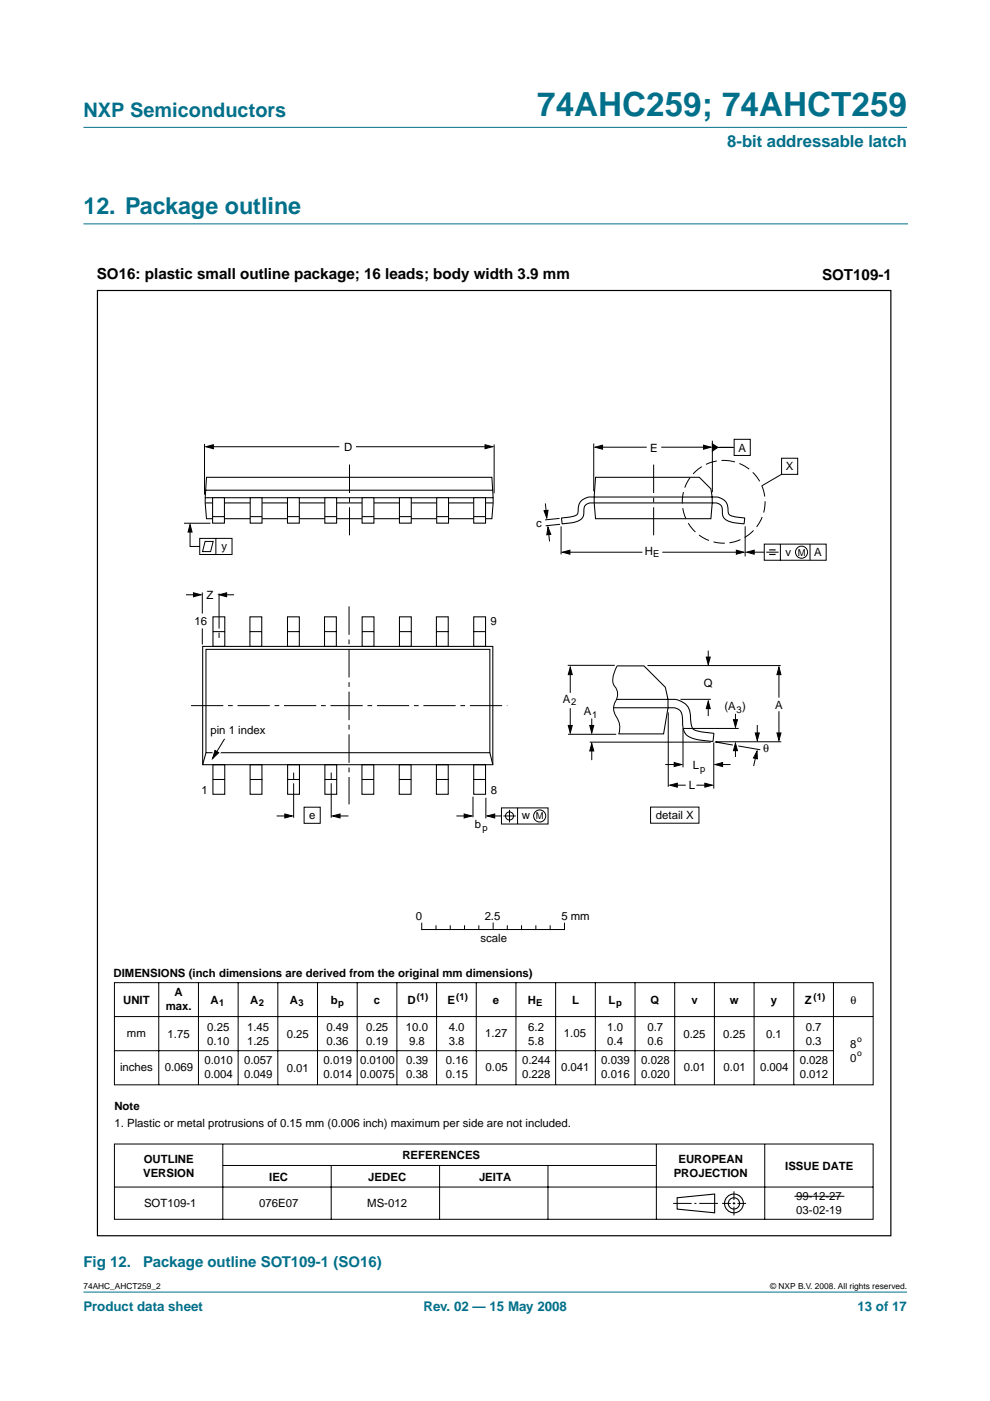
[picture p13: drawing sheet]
<svg xmlns="http://www.w3.org/2000/svg" width="210mm" height="297mm" viewBox="0 0 210 297" stroke-linecap="round" stroke-linejoin="round" font-family="sans-serif">
<defs><g id="words">
<text font-size="7.1" fill="#00708a" x="113.9" y="24.7">74AHC259; 74AHCT259</text>
<text font-size="4.9" fill="#00708a" x="17.7" y="45.5">12. Package outline</text>
<text font-size="4.2" fill="#00708a" x="17.7" y="24.9">NXP Semiconductors</text>
<text font-size="3.5" fill="#00708a" x="154.2" y="31.1">8-bit addressable latch</text>
<g font-size="3.2">
<text x="20.5" y="59.2">SO16: plastic small outline package; 16 leads; body width 3.9 mm</text>
<text x="174.3" y="59.3">SOT109-1</text>
</g>
<g font-size="3.2" fill="#00708a">
<text x="17.7" y="268.7">Fig 12.</text>
<text x="30.4" y="268.7">Package outline SOT109-1 (SO16)</text>
</g>
<g font-size="2.8" fill="#00708a">
<text x="17.7" y="278">Product data sheet</text>
<text x="89.8" y="278">Rev. 02 — 15 May 2008</text>
<text x="181.8" y="278">13 of 17</text>
</g>
<g font-size="2.4">
<text x="73" y="95.6">D</text>
<text x="137.8" y="95.7">E</text>
<text x="156.6" y="95.7">A</text>
<text x="166.6" y="99.7">X</text>
<text x="113.7" y="111.7">c</text>
<text x="46.9" y="116.6">y</text>
<text x="136.7" y="117.7">H</text>
<text x="166.5" y="117.8">v</text>
<text x="172.7" y="118">A</text>
<text x="43.8" y="126.9">Z</text>
<text x="41.2" y="132.4">16</text>
<text x="104" y="132.5">9</text>
<text x="119.3" y="149">A</text>
<text x="149.2" y="145.7">Q</text>
<text x="44.6" y="155.6">pin 1 index</text>
<text x="123.8" y="151.7">A</text>
<text x="153.6" y="150.6">(A )</text>
<text x="164.3" y="150.3">A</text>
<text x="161.8" y="159.5">θ</text>
<text x="146" y="167.4">L</text>
<text x="146.9" y="163.1">L</text>
<text x="42.7" y="168.4">1</text>
<text x="65.5" y="173.6">e</text>
<text x="104.1" y="168.4">8</text>
<text x="110.6" y="173.7">w</text>
<text x="139.1" y="173.7">detail X</text>
<text x="100.7" y="175.6">b</text>
<text x="88.2" y="195">0</text>
<text x="102.8" y="195">2.5</text>
<text x="119" y="195">5 mm</text>
<text x="101.9" y="199.7">scale</text>
<text x="24.1" y="207.2">DIMENSIONS (inch dimensions are derived from the original mm dimensions)</text>
<text x="26.1" y="212.9">UNIT</text>
<text x="35.1" y="214.1">max.</text>
<text x="37" y="211.1">A</text>
<text x="44.6" y="212.9">A</text>
<text x="53" y="212.9">A</text>
<text x="61.4" y="212.9">A</text>
<text x="70.1" y="212.9">b</text>
<text x="79.3" y="212.9">c</text>
<text x="86.4" y="212.9">D</text>
<text x="94.9" y="212.9">E</text>
<text x="104.5" y="212.9">e</text>
<text x="111.9" y="212.9">H</text>
<text x="121.3" y="212.9">L</text>
<text x="129" y="212.9">L</text>
<text x="137.9" y="212.9">Q</text>
<text x="146.6" y="212.9">v</text>
<text x="154.8" y="212.9">w</text>
<text x="163.4" y="212.9">y</text>
<text x="170.6" y="212.9">Z</text>
<text x="180.3" y="212.9">θ</text>
<text x="26.9" y="219.8">mm</text>
<text x="35.5" y="220">1.75</text>
<text x="44" y="218.6">0.25</text>
<text x="44" y="221.5">0.10</text>
<text x="52.4" y="218.6">1.45</text>
<text x="52.4" y="221.5">1.25</text>
<text x="60.8" y="220.1">0.25</text>
<text x="69.2" y="218.6">0.49</text>
<text x="69.2" y="221.5">0.36</text>
<text x="77.6" y="218.6">0.25</text>
<text x="77.6" y="221.5">0.19</text>
<text x="86.1" y="218.6">10.0</text>
<text x="86.7" y="221.5">9.8</text>
<text x="95.1" y="218.6">4.0</text>
<text x="95.1" y="221.5">3.8</text>
<text x="102.9" y="220">1.27</text>
<text x="112" y="218.6">6.2</text>
<text x="112" y="221.5">5.8</text>
<text x="119.6" y="220">1.05</text>
<text x="128.8" y="218.6">1.0</text>
<text x="128.8" y="221.5">0.4</text>
<text x="137.3" y="218.6">0.7</text>
<text x="137.3" y="221.5">0.6</text>
<text x="144.9" y="220">0.25</text>
<text x="153.3" y="220">0.25</text>
<text x="162.4" y="220">0.1</text>
<text x="170.8" y="218.6">0.7</text>
<text x="170.8" y="221.5">0.3</text>
<text x="25.4" y="227">inches</text>
<text x="34.9" y="227.1">0.069</text>
<text x="43.3" y="225.7">0.010</text>
<text x="51.8" y="225.7">0.057</text>
<text x="60.8" y="227.2">0.01</text>
<text x="68.6" y="225.7">0.019</text>
<text x="76.4" y="225.6">0.0100</text>
<text x="86.1" y="225.7">0.39</text>
<text x="94.5" y="225.7">0.16</text>
<text x="103" y="227.1">0.05</text>
<text x="110.7" y="225.7">0.244</text>
<text x="119" y="227.1">0.041</text>
<text x="127.5" y="225.7">0.039</text>
<text x="136" y="225.7">0.028</text>
<text x="145" y="227.1">0.01</text>
<text x="153.4" y="227.1">0.01</text>
<text x="161.1" y="227.1">0.004</text>
<text x="169.6" y="225.7">0.028</text>
<text x="180.3" y="222.1">8</text>
<text x="180.3" y="225.1">0</text>
<text x="43.3" y="228.6">0.004</text>
<text x="51.8" y="228.6">0.049</text>
<text x="68.6" y="228.6">0.014</text>
<text x="76.4" y="228.6">0.0075</text>
<text x="86.1" y="228.6">0.38</text>
<text x="94.5" y="228.6">0.15</text>
<text x="110.7" y="228.6">0.228</text>
<text x="127.5" y="228.6">0.016</text>
<text x="136" y="228.6">0.020</text>
<text x="169.6" y="228.6">0.012</text>
<text x="24.3" y="235.2">Note</text>
<text x="24.3" y="238.9">1. Plastic or metal protrusions of 0.15 mm (0.006 inch) maximum per side are not included.</text>
<text x="85.3" y="245.8">REFERENCES</text>
<text x="30.3" y="249.4">VERSION</text>
<text x="30.5" y="246.5">OUTLINE</text>
<text x="57.1" y="250.4">IEC</text>
<text x="78.1" y="250.4">JEDEC</text>
<text x="101.6" y="250.4">JEITA</text>
<text x="142.8" y="249.4">PROJECTION</text>
<text x="143.9" y="246.5">EUROPEAN</text>
<text x="166.5" y="248">ISSUE DATE</text>
<text x="30.5" y="256">SOT109-1</text>
<text x="54.9" y="256">076E07</text>
<text x="77.9" y="256">MS-012</text>
<text x="168.8" y="254.5">99-12-27</text>
<text x="168.8" y="257.4">03-02-19</text>
</g>
<g font-size="2">
<text x="138.5" y="118.2">E</text>
<text x="169.2" y="117.8">M</text>
<text x="121.1" y="149.5">2</text>
<text x="125.6" y="152.1">1</text>
<text x="156.2" y="151.1">3</text>
<text x="148.5" y="163.6">p</text>
<text x="113.6" y="173.7">M</text>
<text x="102.3" y="176.1">p</text>
<text x="46.5" y="213.3">1</text>
<text x="54.9" y="213.3">2</text>
<text x="63.3" y="213.3">3</text>
<text x="71.7" y="213.3">p</text>
<text x="88.4" y="211.9">(1)</text>
<text x="96.7" y="211.9">(1)</text>
<text x="113.7" y="213.3">E</text>
<text x="130.6" y="213.3">p</text>
<text x="172.5" y="211.9">(1)</text>
</g>
<g font-size="1.8">
<text x="181.8" y="220.9">o</text>
<text x="181.8" y="223.8">o</text>
<text x="17.7" y="273.4">74AHC_AHCT259_2</text>
<text x="163.3" y="273.4">© NXP B.V. 2008. All rights reserved.</text>
</g>
</g></defs>
<g fill="#00708a" stroke="#00708a" stroke-width=".21">
<path d="M17.7 273.9h174.6z"/>
<path d="M17.7 27h174.6z"/>
</g>
<path d="M17.7 47.5h174.7" fill="none" stroke="#00708a" stroke-width=".21"/>
<path d="M43.5 106.6h61.1z" fill="#fff" stroke="#000" stroke-width=".22"/>
<g fill="none" stroke="#000" stroke-width=".21">
<path d="M43.4 94.1v10.8M44.6 94.7h27.3M75.5 94.7h28.1M104.8 94.2v10.4M125.9 94v10.2M126.9 94.8h10.2M140.2 94.8h9.7M151 93.4v11M151.6 94.9h4M155.7 93.1h3.4v3.5h-3.4zM165.7 97.2h3.4v3.4h-3.4zM115.6 106.7l.3 2.6"/>
<path d="M116.2 112.3l.3 2.5M118.6 109.9l-3 .3M118.8 111.2l-3.1 .3M119 111.6v5.9M120.1 117.1h16.1M140.4 117.1h16.3M158 111.6v6.4M159.2 117.1h2.8M162 115.4h13.2v3.4h-13.2zM162.5 117.1h2.6M165.5 115.4v3.4M165.7 100.6l-4.1 2.4"/>
<path d="M171.7 115.4v3.4M39.4 126.1h2.6M42.9 125.6v4.5M46.4 125.8v7.5M46.4 134.1v1.2M47.1 126.1h2.5M150.2 137.9v2.4M120.4 141.1h9.9M120.4 155.7h10.2M120.9 142v4.9M120.9 150.2v4.4M125 157.3h25.7"/>
<path d="M125.5 152.3v2.6M125.5 158.6v2.6M130.8 141.2a4.9 4.9 0 0 0-.7 4 3 3 0 0 1 .2 4 3.5 3.5 0 0 0 .7 3.3 4 4 0 0 1 .2 3.1M137.3 141.1h28.2M141.7 151v15.8M144.3 148.3h6.4M144.8 154.5v8.2M144.9 154.4h11.7M150.2 149.3v2.5M151.3 157.4v9.8M151.6 157.3l3.8 .7M151.8 157.3h13.8"/>
<path d="M155.9 151.3v1.9M155.9 158.6v1.9M156.5 158.2l4.7 .8M160.4 159.9l-.6 2.5M160.6 153.7v2.6M165.2 142.3v5.6M165.2 150.8v5.3M58.7 173h2.5M62.3 163.8v1.4M62.3 166.1v7.3M64.5 171.1h3.4v3.5h-3.4zM70.2 163.8v1.4"/>
<path d="M70.2 166.1v7.3M71.3 173h2.6M96.8 173h2.5M100.3 168.9v4.4M103 169.1v4.4M104.2 173h2.1M106.3 171.3h9.9v3.4h-9.9zM106.7 173h2.7M108 171.7v2.7M109.7 171.3v3.4M137.9 171.1h10.3v3.4h-10.3zM141.1 162.1h2.3"/>
<path d="M142.8 166.5h2.6M147.7 166.5h2.5M152.5 162.1h2.4"/>
<circle cx="169.9" cy="117.1" r="1.28"/>
<circle cx="108" cy="173" r=".86"/>
<circle cx="114.4" cy="173" r="1.28"/>
</g>
<g fill="#000" stroke="#000" stroke-width=".21">
<path d="M43.6 94.7l1.6-.4v.8zM102.8 94.3l1.6 .4-1.6 .4zM126.2 94.8l1.6-.4v.8zM149.2 94.4l1.6 .4-1.6 .4zM151 94.1l1.2 .8-1.2 .7zM115.4 108.3l.8-.1-.3 1.6zM116.2 111.8l.6 1.5-.9 .1zM119.2 117.1l1.6-.4v.8zM156.1 116.7l1.6 .4-1.6 .4zM158.3 117.1l1.6-.5v.9zM41 125.7l1.6 .4-1.6 .4zM46.5 126.1l1.6-.4v.8z"/>
<path d="M149.7 139.3h.9l-.4 1.6zM120.9 141.4l.4 1.6h-.8zM120.5 153.8h.8l-.4 1.6zM125.5 157.6l.4 1.6h-.9zM125 153.8h.9l-.4 1.6zM150.2 148.7l.4 1.5h-.9zM155.9 157.6l.5 1.6h-.9zM155.5 152.6h.9l-.5 1.6zM160.1 155.4h.9l-.4 1.6zM165.2 141.4l.4 1.6h-.9zM164.7 155.4h.9l-.4 1.6zM60.4 172.6l1.6 .4-1.6 .4z"/>
<path d="M70.5 173l1.6-.4v.8zM98.4 172.6l1.6 .4-1.6 .4zM103.3 173l1.6-.4v.8zM142.9 161.7l1.6 .4-1.6 .4zM142 166.5l1.6-.5v.9zM149.4 166l1.6 .5-1.6 .4zM151.6 162.1l1.6-.4v.8zM160.5 159.2l.1 1.7-.9-.2z"/>
</g>
<path d="M163.1 116.6h1.3M163.1 117.6h1.3" fill="none" stroke="#000" stroke-width=".24"/>
<path d="M40.5 149.6h67.1" fill="none" stroke="#000" stroke-width=".21" stroke-dasharray="6.8 1 1 1" stroke-linecap="butt"/>
<path d="M74.1 98.5v15M138.6 98.5v15M74 128.6v41.9" fill="none" stroke="#000" stroke-width=".21" stroke-dasharray="6 1 1 1" stroke-linecap="butt"/>
<circle cx="153.4" cy="106.4" r="8.8" fill="none" stroke="#000" stroke-width=".21" stroke-dasharray="2.4 1" stroke-linecap="butt"/>
<g fill="none" stroke="#000" stroke-width=".22">
<path d="M43.5 105.5h61.1M43.6 103.9h60.8M43.8 101.2h60.5l.3 4.3-.3 4.5h-60.5l-.3-3.4zM126 106.6a1.7 1.7 0 0 0-2.2 1.9 2.03 2.03 0 0 1-1.9 2.2l-2.7 .3-.1-1.1 .4-.1a4.8 4.8 0 0 0 2.9-.8l.2-.9a2.8 2.8 0 0 1 3.4-2.7h24.9a2.87 2.87 0 0 1 3.4 2.1 2.17 2.17 0 0 0 .4 1.7l.9 .3 2.3 .3-.1 1.2h-.3a5.5 5.5 0 0 1-4.1-1.3l-.2-1.2a1.67 1.67 0 0 0-2.2-1.9M126.3 101.2h22l2.4 2.4 .3 1.8v1.2l-.3 3.4h-24.4l-.3-4.6zM43 137.1h61.5v25h-61.5zM43.7 137.7h60.2v21.9h-60.2zM45.2 130.8h2.5v6.3h-2.5zM45.2 133.9h2.5M53 130.8h2.5v6.3h-2.5zM53 133.9h2.5M61 130.8h2.5v6.3h-2.5z"/>
<path d="M61 133.9h2.5M68.8 130.8h2.5v6.3h-2.5zM68.8 133.9h2.5M76.8 130.8h2.5v6.3h-2.5zM76.8 133.9h2.5M84.7 130.8h2.5v6.3h-2.5zM84.7 133.9h2.5M92.5 130.8h2.5v6.3h-2.5zM92.5 133.9h2.5M100.4 130.8h2.5v6.3h-2.5zM100.4 133.9h2.5M43.7 159.6l-.7 2.5"/>
<path d="M103.9 159.6l.6 2.5M130.7 148.3h10.9a4.1 4.1 0 0 1 4.6 2.5l.3 2.5a1.69 1.69 0 0 0 1.8 1.8l3 .4-.1 1.6a11.9 11.9 0 0 1-5.5-1.1 3.5 3.5 0 0 1-1-2.9 2.51 2.51 0 0 0-1-2.8l-.6-.2h-1.5M130.8 141.2h5.7l4.6 4.5 .5 2.6v1.8l-.9 5.5h-9.6M45.1 162.1h2.6v6.3h-2.6zM45.1 165.3h2.6M53 162.1h2.5v6.3h-2.5zM53.1 165.3h2.5M61 162.1h2.5v6.3h-2.5zM61 165.3h2.5M68.9 162.1h2.5v6.3h-2.5zM68.9 165.3h2.5M76.7 162.1h2.5v6.3h-2.5z"/>
<path d="M76.7 165.3h2.6M84.7 162.1h2.5v6.3h-2.5zM84.7 165.3h2.5M92.5 162.1h2.5v6.3h-2.5zM92.5 165.3h2.5M100.4 162.1h2.5v6.3h-2.5zM100.4 165.3h2.5"/>
</g>
<path d="M68.9 105.5h2.5v5.4h-2.5z" fill="#fff" stroke="#000" stroke-width=".22"/>
<path d="M68.9 109.5h2.5" fill="none" stroke="#000" stroke-width=".22"/>
<path d="M61 105.5h2.5v5.4h-2.5z" fill="#fff" stroke="#000" stroke-width=".22"/>
<path d="M61 109.5h2.5" fill="none" stroke="#000" stroke-width=".22"/>
<path d="M53 105.5h2.6v5.4h-2.6z" fill="#fff" stroke="#000" stroke-width=".22"/>
<path d="M53 109.5h2.6" fill="none" stroke="#000" stroke-width=".22"/>
<path d="M45.1 105.5h2.5v5.4h-2.5z" fill="#fff" stroke="#000" stroke-width=".22"/>
<path d="M45.1 109.5h2.5" fill="none" stroke="#000" stroke-width=".22"/>
<g fill="#fff" stroke="#000" stroke-width=".22">
<path d="M92.6 105.5h2.5v5.4h-2.5z"/>
<path d="M76.8 105.5h2.5v5.4h-2.5z"/>
<path d="M84.7 105.5h2.5v5.4h-2.5z"/>
</g>
<path d="M84.7 109.5h2.5" fill="none" stroke="#000" stroke-width=".22"/>
<path d="M100.4 105.5h2.5v5.4h-2.5z" fill="#fff" stroke="#000" stroke-width=".22"/>
<path d="M76.8 109.5h2.5M92.6 109.5h2.5M100.4 109.5h2.5" fill="none" stroke="#000" stroke-width=".22"/>
<path d="M40.3 111.2l.4 1.6h-.8z" fill="#000" stroke="#000" stroke-width=".21"/>
<path d="M39 110.9h5.6M40.3 111.8v4.1h2M42.3 114.1h6.9v3.5h-6.9zM43.5 114.8h1.7l-.5 2.1h-1.8zM45.8 114.1v3.5" fill="none" stroke="#000" stroke-width=".21"/>
<path d="M45.2 158.6l1.7 .9-2.1 1.8z" fill="#fff"/>
<g fill="none" stroke="#000" stroke-width=".21">
<path d="M42.9 133.2v3.4M47.6 156.7l-2.5 4.1M89.4 195.7v1.4M89.5 197.1h30.1M92.4 196.3v.8M95.5 196.3v.8M98.5 196.3v.8M101.5 196.3v.8M104.6 195.7v1.4M107.6 196.3v.8M110.6 196.3v.8M113.6 196.3v.8"/>
<path d="M116.6 196.3v.8M119.7 195.7v1.4M24.3 208.3h160.8v21.7h-160.8zM24.3 215.5h160.8M33.7 208.3v21.7M42.1 208.3v21.7M50.5 208.3v21.7M58.9 208.3v21.7M67.3 208.3v21.7M75.7 208.3v21.7M84.1 208.3v21.7M92.6 208.3v21.7"/>
<path d="M101 208.3v21.7M109.4 208.3v21.7M117.8 208.3v21.7M126.2 208.3v21.7M134.6 208.3v21.7M143.1 208.3v21.7M151.5 208.3v21.7M159.9 208.3v21.7M168.3 208.3v21.7M176.7 208.3v21.7M24.3 222.8h152.4M24.3 242.6h160.8v15.9h-160.8z"/>
<path d="M24.3 251.7h160.8M47.2 242.6v15.9M47.3 247.1h91.8M70.2 247.1v11.4M93.2 247.1v11.4M116.2 247.1v11.4M139.2 242.6v15.9M142.7 255.1h3.9M147.2 255.1h.5M148.3 255.1h3.9M153.1 255.1h1.8M155.3 255.1h.6"/>
<path d="M155.6 252.6v1.8M155.6 254.9v.5M155.6 255.8v1.9M156.3 255.1h1.9M162.1 242.6v15.9M168.4 253.6h10.6"/>
</g>
<path d="M45.6 159.1l.8 .5-1.3 1.2z" fill="#000" stroke="#000" stroke-width=".21"/>
<g fill="none" stroke="#000" stroke-width=".23">
<path d="M143.6 253.9l7.9-.7v3.9l-7.9-.7z"/>
<circle cx="155.6" cy="255.1" r="1.2"/>
<circle cx="155.6" cy="255.1" r="1.99"/>
</g>
<g fill="#fff" stroke="#000" stroke-width=".22">
<path d="M126 106.6h25z"/>
<path d="M130.2 150.1h11.4z"/>
</g>
<path d="M20.7 61.6h168.2v200.4h-168.2z" fill="none" stroke="#000" stroke-width=".25"/>
<use href="#words"/>
</svg>
